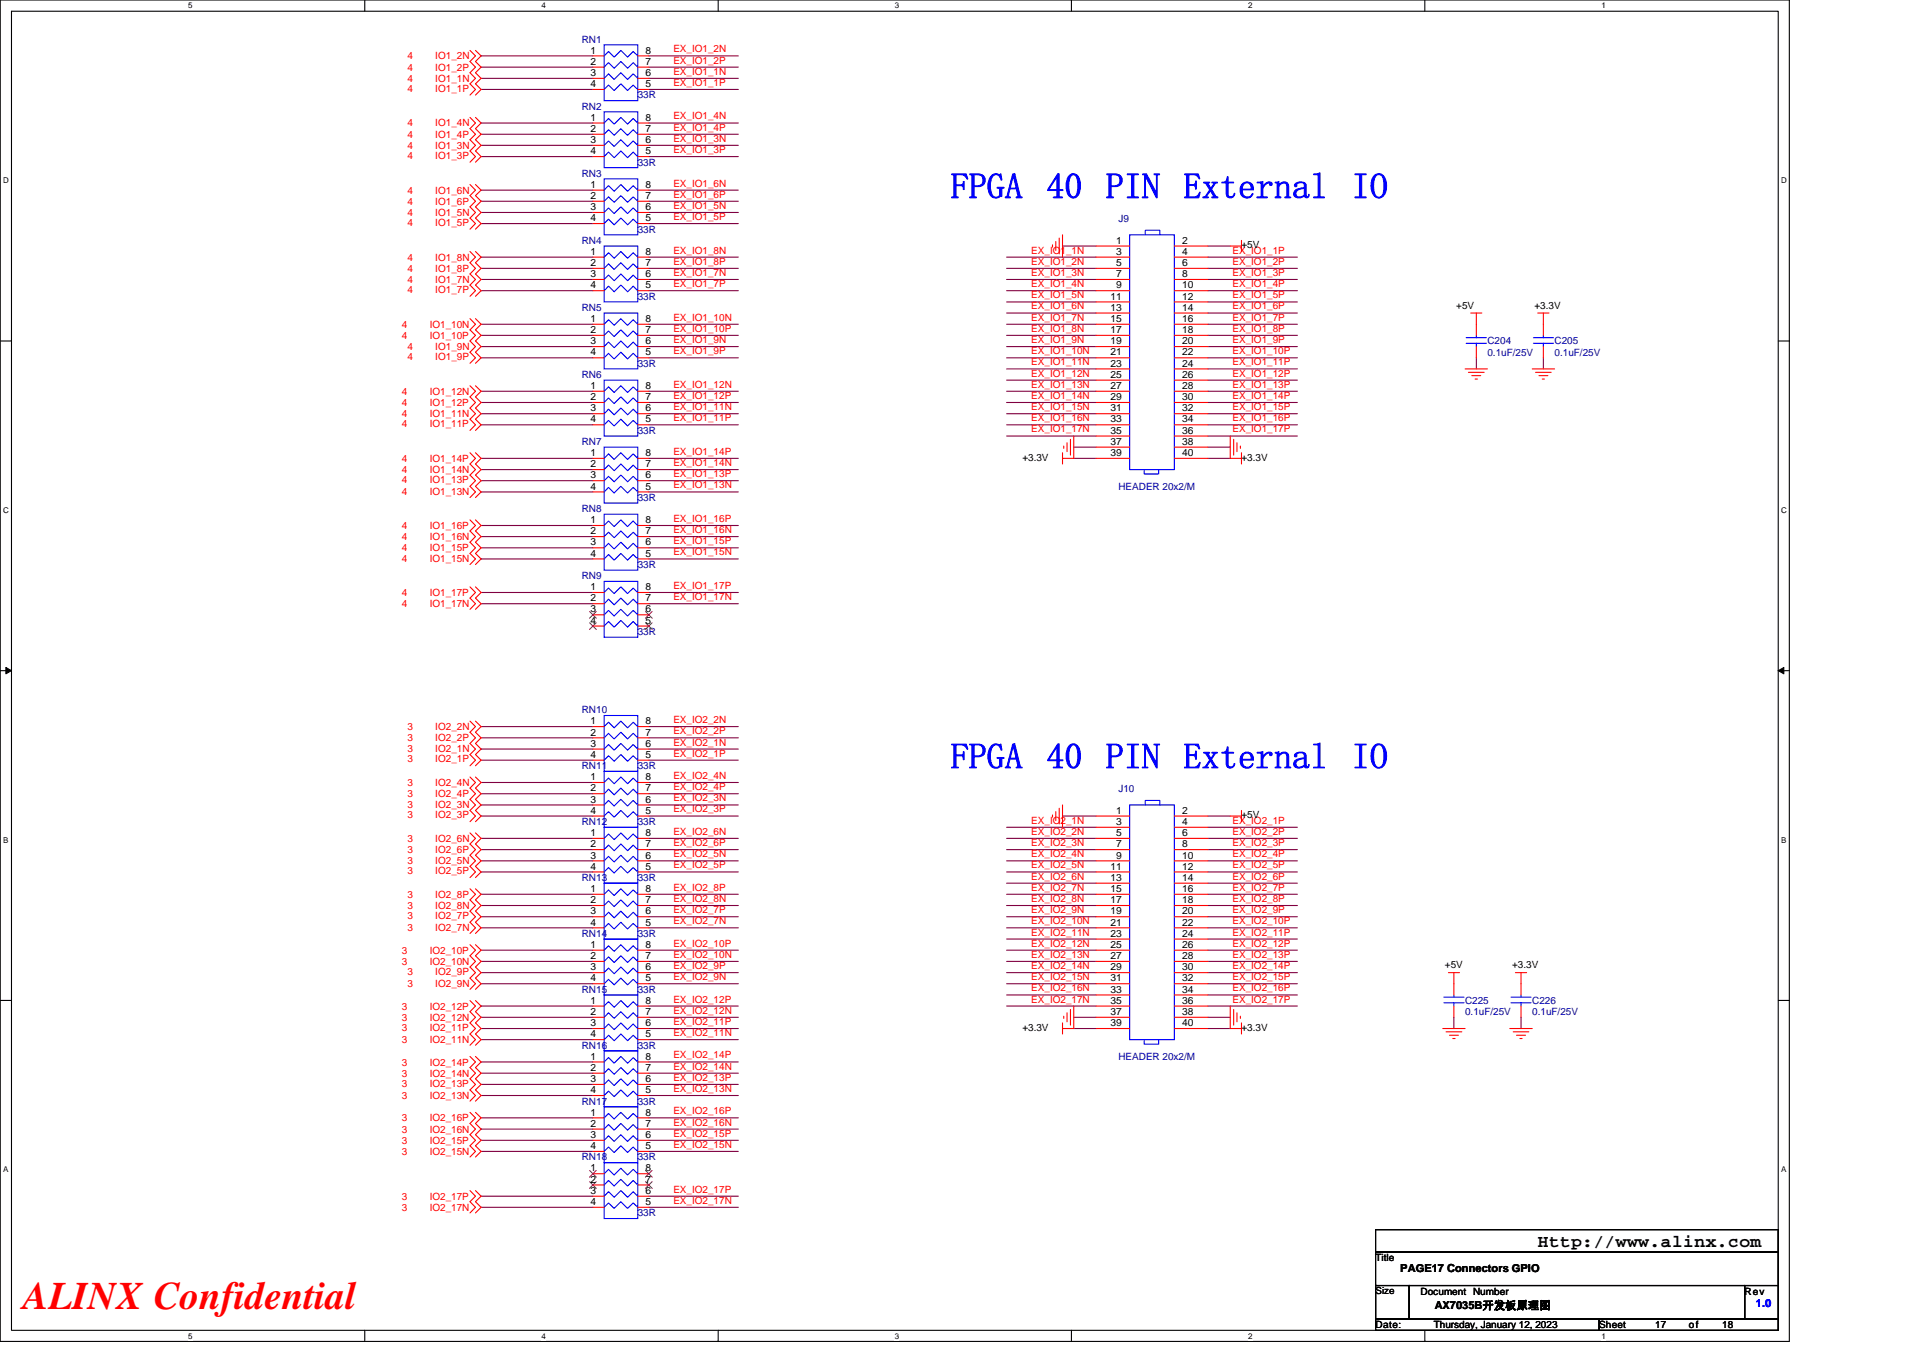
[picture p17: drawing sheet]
<svg xmlns="http://www.w3.org/2000/svg" width="297mm" height="210mm" viewBox="0 0 297 210" stroke-linecap="round" stroke-linejoin="round" font-family="sans-serif">
<defs><g id="words">
<text font-size="6" fill="#f00" x="3.5" y="202.3">ALINX Confidential</text>
<g font-size="5.5" fill="#00f">
<text x="146.9" y="30.6">FPGA 40 PIN External IO</text>
<text x="146.9" y="118.7">FPGA 40 PIN External IO</text>
</g>
<text font-size="2.8" x="237.5" y="192.6">Http://www.alinx.com</text>
<g font-size="1.7">
<text x="216.3" y="196.6">PAGE17 Connectors GPIO</text>
<text x="221.7" y="202.3">AX7035B开发板原理图</text>
</g>
<text font-size="1.7" fill="#00f" x="271.2" y="202">1.0</text>
<g font-size="1.5" fill="#f00">
<text x="62.9" y="9.2">4</text>
<text x="62.9" y="10.9">4</text>
<text x="67.2" y="9.2">IO1_2N</text>
<text x="67.2" y="10.9">IO1_2P</text>
<text x="104" y="11.6">EX_IO1_1N</text>
<text x="104" y="9.8">EX_IO1_2P</text>
<text x="104" y="8.1">EX_IO1_2N</text>
<text x="62.9" y="12.6">4</text>
<text x="62.9" y="14.2">4</text>
<text x="67.2" y="12.6">IO1_1N</text>
<text x="67.2" y="14.2">IO1_1P</text>
<text x="104" y="13.3">EX_IO1_1P</text>
<text x="62.9" y="19.5">4</text>
<text x="62.9" y="21.3">4</text>
<text x="62.9" y="23">4</text>
<text x="67.2" y="19.5">IO1_4N</text>
<text x="67.2" y="21.3">IO1_4P</text>
<text x="67.2" y="23">IO1_3N</text>
<text x="104" y="23.6">EX_IO1_3P</text>
<text x="104" y="21.9">EX_IO1_3N</text>
<text x="104" y="20.2">EX_IO1_4P</text>
<text x="104" y="18.5">EX_IO1_4N</text>
<text x="62.9" y="24.6">4</text>
<text x="62.9" y="29.9">4</text>
<text x="67.2" y="24.6">IO1_3P</text>
<text x="67.2" y="29.9">IO1_6N</text>
<text x="104" y="28.8">EX_IO1_6N</text>
<text x="62.9" y="34.9">4</text>
<text x="62.9" y="33.4">4</text>
<text x="62.9" y="31.6">4</text>
<text x="67.2" y="34.9">IO1_5P</text>
<text x="67.2" y="33.4">IO1_5N</text>
<text x="67.2" y="31.6">IO1_6P</text>
<text x="104" y="34">EX_IO1_5P</text>
<text x="104" y="32.3">EX_IO1_5N</text>
<text x="104" y="30.5">EX_IO1_6P</text>
<text x="62.9" y="40.3">4</text>
<text x="62.9" y="42">4</text>
<text x="67.2" y="40.3">IO1_8N</text>
<text x="67.2" y="42">IO1_8P</text>
<text x="104" y="40.9">EX_IO1_8P</text>
<text x="104" y="39.2">EX_IO1_8N</text>
<text x="159.3" y="39.2">EX_IO1_1N</text>
<text x="159.3" y="40.9">EX_IO1_2N</text>
<text x="190.4" y="39.2">EX_IO1_1P</text>
<text x="190.4" y="40.9">EX_IO1_2P</text>
<text x="62.9" y="43.7">4</text>
<text x="62.9" y="45.3">4</text>
<text x="67.2" y="43.7">IO1_7N</text>
<text x="67.2" y="45.3">IO1_7P</text>
<text x="104" y="44.4">EX_IO1_7P</text>
<text x="104" y="42.6">EX_IO1_7N</text>
<text x="159.3" y="42.6">EX_IO1_3N</text>
<text x="159.3" y="44.4">EX_IO1_4N</text>
<text x="159.3" y="46.1">EX_IO1_5N</text>
<text x="159.3" y="47.8">EX_IO1_6N</text>
<text x="190.4" y="42.6">EX_IO1_3P</text>
<text x="190.4" y="44.4">EX_IO1_4P</text>
<text x="190.4" y="46.1">EX_IO1_5P</text>
<text x="190.4" y="47.8">EX_IO1_6P</text>
<text x="62.1" y="52.4">4</text>
<text x="62.1" y="50.6">4</text>
<text x="66.4" y="52.4">IO1_10P</text>
<text x="66.4" y="50.6">IO1_10N</text>
<text x="104" y="53">EX_IO1_9N</text>
<text x="104" y="51.3">EX_IO1_10P</text>
<text x="104" y="49.6">EX_IO1_10N</text>
<text x="159.3" y="49.6">EX_IO1_7N</text>
<text x="159.3" y="51.3">EX_IO1_8N</text>
<text x="159.3" y="53">EX_IO1_9N</text>
<text x="190.4" y="49.6">EX_IO1_7P</text>
<text x="190.4" y="51.3">EX_IO1_8P</text>
<text x="190.4" y="53">EX_IO1_9P</text>
<text x="62.9" y="54.1">4</text>
<text x="62.9" y="55.6">4</text>
<text x="67.2" y="54.1">IO1_9N</text>
<text x="67.2" y="55.6">IO1_9P</text>
<text x="104" y="54.7">EX_IO1_9P</text>
<text x="104" y="59.9">EX_IO1_12N</text>
<text x="159.3" y="54.7">EX_IO1_10N</text>
<text x="159.3" y="56.5">EX_IO1_11N</text>
<text x="159.3" y="58.2">EX_IO1_12N</text>
<text x="159.3" y="59.9">EX_IO1_13N</text>
<text x="190.4" y="54.7">EX_IO1_10P</text>
<text x="190.4" y="56.5">EX_IO1_11P</text>
<text x="190.4" y="58.2">EX_IO1_12P</text>
<text x="190.4" y="59.9">EX_IO1_13P</text>
<text x="62.1" y="66">4</text>
<text x="62.1" y="64.5">4</text>
<text x="62.1" y="62.7">4</text>
<text x="62.1" y="61">4</text>
<text x="66.4" y="66">IO1_11P</text>
<text x="66.4" y="64.5">IO1_11N</text>
<text x="66.4" y="62.7">IO1_12P</text>
<text x="66.4" y="61">IO1_12N</text>
<text x="104" y="65.1">EX_IO1_11P</text>
<text x="104" y="63.4">EX_IO1_11N</text>
<text x="104" y="61.6">EX_IO1_12P</text>
<text x="159.3" y="61.6">EX_IO1_14N</text>
<text x="159.3" y="63.4">EX_IO1_15N</text>
<text x="159.3" y="65.1">EX_IO1_16N</text>
<text x="190.4" y="61.6">EX_IO1_14P</text>
<text x="190.4" y="63.4">EX_IO1_15P</text>
<text x="190.4" y="65.1">EX_IO1_16P</text>
<text x="62.1" y="71.4">4</text>
<text x="66.4" y="71.4">IO1_14P</text>
<text x="104" y="70.3">EX_IO1_14P</text>
<text x="159.3" y="66.8">EX_IO1_17N</text>
<text x="190.4" y="66.8">EX_IO1_17P</text>
<text x="62.1" y="73.1">4</text>
<text x="62.1" y="74.6">4</text>
<text x="62.1" y="76.5">4</text>
<text x="66.4" y="73.1">IO1_14N</text>
<text x="66.4" y="74.6">IO1_13P</text>
<text x="66.4" y="76.5">IO1_13N</text>
<text x="104" y="72">EX_IO1_14N</text>
<text x="104" y="73.7">EX_IO1_13P</text>
<text x="104" y="75.5">EX_IO1_13N</text>
<text x="62.1" y="81.7">4</text>
<text x="62.1" y="83.4">4</text>
<text x="66.4" y="81.7">IO1_16P</text>
<text x="66.4" y="83.4">IO1_16N</text>
<text x="104" y="80.6">EX_IO1_16P</text>
<text x="104" y="82.4">EX_IO1_16N</text>
<text x="62.1" y="85.2">4</text>
<text x="62.1" y="86.9">4</text>
<text x="66.4" y="85.2">IO1_15P</text>
<text x="66.4" y="86.9">IO1_15N</text>
<text x="104" y="84.1">EX_IO1_15P</text>
<text x="104" y="85.8">EX_IO1_15N</text>
<text x="62.1" y="92.1">4</text>
<text x="62.1" y="93.8">4</text>
<text x="66.4" y="92.1">IO1_17P</text>
<text x="66.4" y="93.8">IO1_17N</text>
<text x="104" y="91">EX_IO1_17P</text>
<text x="104" y="92.7">EX_IO1_17N</text>
<text x="62.9" y="112.8">3</text>
<text x="67.2" y="112.8">IO2_2N</text>
<text x="104" y="113.5">EX_IO2_2P</text>
<text x="104" y="111.7">EX_IO2_2N</text>
<text x="62.9" y="114.5">3</text>
<text x="62.9" y="116.3">3</text>
<text x="62.9" y="117.8">3</text>
<text x="67.2" y="114.5">IO2_2P</text>
<text x="67.2" y="116.3">IO2_1N</text>
<text x="67.2" y="117.8">IO2_1P</text>
<text x="104" y="115.2">EX_IO2_1N</text>
<text x="104" y="116.9">EX_IO2_1P</text>
<text x="62.9" y="123.2">3</text>
<text x="62.9" y="121.5">3</text>
<text x="62.9" y="124.9">3</text>
<text x="67.2" y="123.2">IO2_4P</text>
<text x="67.2" y="121.5">IO2_4N</text>
<text x="67.2" y="124.9">IO2_3N</text>
<text x="104" y="122.1">EX_IO2_4P</text>
<text x="104" y="120.4">EX_IO2_4N</text>
<text x="104" y="125.5">EX_IO2_3P</text>
<text x="104" y="123.8">EX_IO2_3N</text>
<text x="62.9" y="126.4">3</text>
<text x="62.9" y="131.8">3</text>
<text x="62.9" y="130.1">3</text>
<text x="67.2" y="126.4">IO2_3P</text>
<text x="67.2" y="131.8">IO2_6P</text>
<text x="67.2" y="130.1">IO2_6N</text>
<text x="104" y="130.7">EX_IO2_6P</text>
<text x="104" y="129">EX_IO2_6N</text>
<text x="159.3" y="127.3">EX_IO2_1N</text>
<text x="159.3" y="129">EX_IO2_2N</text>
<text x="159.3" y="130.7">EX_IO2_3N</text>
<text x="190.4" y="127.3">EX_IO2_1P</text>
<text x="190.4" y="129">EX_IO2_2P</text>
<text x="190.4" y="130.7">EX_IO2_3P</text>
<text x="62.9" y="135.1">3</text>
<text x="62.9" y="133.5">3</text>
<text x="67.2" y="135.1">IO2_5P</text>
<text x="67.2" y="133.5">IO2_5N</text>
<text x="104" y="134.2">EX_IO2_5P</text>
<text x="104" y="132.5">EX_IO2_5N</text>
<text x="104" y="137.6">EX_IO2_8P</text>
<text x="159.3" y="132.5">EX_IO2_4N</text>
<text x="159.3" y="134.2">EX_IO2_5N</text>
<text x="159.3" y="135.9">EX_IO2_6N</text>
<text x="159.3" y="137.6">EX_IO2_7N</text>
<text x="190.4" y="132.5">EX_IO2_4P</text>
<text x="190.4" y="134.2">EX_IO2_5P</text>
<text x="190.4" y="135.9">EX_IO2_6P</text>
<text x="190.4" y="137.6">EX_IO2_7P</text>
<text x="62.9" y="142">3</text>
<text x="62.9" y="143.9">3</text>
<text x="62.9" y="140.4">3</text>
<text x="62.9" y="138.7">3</text>
<text x="67.2" y="142">IO2_7P</text>
<text x="67.2" y="143.9">IO2_7N</text>
<text x="67.2" y="140.4">IO2_8N</text>
<text x="67.2" y="138.7">IO2_8P</text>
<text x="104" y="141.1">EX_IO2_7P</text>
<text x="104" y="142.8">EX_IO2_7N</text>
<text x="104" y="139.4">EX_IO2_8N</text>
<text x="159.3" y="139.4">EX_IO2_8N</text>
<text x="159.3" y="141.1">EX_IO2_9N</text>
<text x="159.3" y="142.8">EX_IO2_10N</text>
<text x="190.4" y="139.4">EX_IO2_8P</text>
<text x="190.4" y="141.1">EX_IO2_9P</text>
<text x="190.4" y="142.8">EX_IO2_10P</text>
<text x="62.1" y="147.4">3</text>
<text x="62.1" y="149.1">3</text>
<text x="66.4" y="147.4">IO2_10P</text>
<text x="66.4" y="149.1">IO2_10N</text>
<text x="104" y="146.3">EX_IO2_10P</text>
<text x="104" y="148">EX_IO2_10N</text>
<text x="104" y="149.7">EX_IO2_9P</text>
<text x="159.3" y="144.5">EX_IO2_11N</text>
<text x="159.3" y="146.3">EX_IO2_12N</text>
<text x="159.3" y="148">EX_IO2_13N</text>
<text x="159.3" y="149.7">EX_IO2_14N</text>
<text x="190.4" y="144.5">EX_IO2_11P</text>
<text x="190.4" y="146.3">EX_IO2_12P</text>
<text x="190.4" y="148">EX_IO2_13P</text>
<text x="190.4" y="149.7">EX_IO2_14P</text>
<text x="62.1" y="156">3</text>
<text x="62.9" y="150.6">3</text>
<text x="62.9" y="152.5">3</text>
<text x="66.4" y="156">IO2_12P</text>
<text x="67.2" y="150.6">IO2_9P</text>
<text x="67.2" y="152.5">IO2_9N</text>
<text x="104" y="151.4">EX_IO2_9N</text>
<text x="104" y="154.9">EX_IO2_12P</text>
<text x="159.3" y="151.4">EX_IO2_15N</text>
<text x="159.3" y="153.2">EX_IO2_16N</text>
<text x="159.3" y="154.9">EX_IO2_17N</text>
<text x="190.4" y="151.4">EX_IO2_15P</text>
<text x="190.4" y="153.2">EX_IO2_16P</text>
<text x="190.4" y="154.9">EX_IO2_17P</text>
<text x="62.1" y="157.7">3</text>
<text x="62.1" y="159.3">3</text>
<text x="62.1" y="161.2">3</text>
<text x="66.4" y="157.7">IO2_12N</text>
<text x="66.4" y="159.3">IO2_11P</text>
<text x="66.4" y="161.2">IO2_11N</text>
<text x="104" y="156.6">EX_IO2_12N</text>
<text x="104" y="158.4">EX_IO2_11P</text>
<text x="104" y="160.1">EX_IO2_11N</text>
<text x="62.1" y="164.6">3</text>
<text x="62.1" y="166.3">3</text>
<text x="62.1" y="167.9">3</text>
<text x="66.4" y="164.6">IO2_14P</text>
<text x="66.4" y="166.3">IO2_14N</text>
<text x="66.4" y="167.9">IO2_13P</text>
<text x="104" y="163.5">EX_IO2_14P</text>
<text x="104" y="165.3">EX_IO2_14N</text>
<text x="104" y="167">EX_IO2_13P</text>
<text x="62.1" y="169.8">3</text>
<text x="62.1" y="173.3">3</text>
<text x="66.4" y="169.8">IO2_13N</text>
<text x="66.4" y="173.3">IO2_16P</text>
<text x="104" y="168.7">EX_IO2_13N</text>
<text x="104" y="172.2">EX_IO2_16P</text>
<text x="104" y="173.9">EX_IO2_16N</text>
<text x="62.1" y="175">3</text>
<text x="62.1" y="176.7">3</text>
<text x="62.1" y="178.4">3</text>
<text x="66.4" y="175">IO2_16N</text>
<text x="66.4" y="176.7">IO2_15P</text>
<text x="66.4" y="178.4">IO2_15N</text>
<text x="104" y="175.6">EX_IO2_15P</text>
<text x="104" y="177.4">EX_IO2_15N</text>
<text x="62.1" y="185.4">3</text>
<text x="66.4" y="185.4">IO2_17P</text>
<text x="104" y="184.3">EX_IO2_17P</text>
<text x="104" y="186">EX_IO2_17N</text>
<text x="62.1" y="187.1">3</text>
<text x="66.4" y="187.1">IO2_17N</text>
</g>
<g font-size="1.5" fill="#000080">
<text x="89.9" y="6.6">RN1</text>
<text x="89.9" y="17">RN2</text>
<text x="98.5" y="15.2">33R</text>
<text x="89.9" y="27.3">RN3</text>
<text x="98.5" y="25.6">33R</text>
<text x="98.5" y="35.9">33R</text>
<text x="172.8" y="34.2">J9</text>
<text x="89.9" y="37.7">RN4</text>
<text x="98.5" y="46.3">33R</text>
<text x="89.9" y="48">RN5</text>
<text x="229.8" y="53.2">C204</text>
<text x="240.1" y="53.2">C205</text>
<text x="89.9" y="58.4">RN6</text>
<text x="98.5" y="56.7">33R</text>
<text x="229.8" y="54.9">0.1uF/25V</text>
<text x="240.1" y="54.9">0.1uF/25V</text>
<text x="89.9" y="68.8">RN7</text>
<text x="98.5" y="67">33R</text>
<text x="98.5" y="77.4">33R</text>
<text x="172.8" y="75.7">HEADER 20x2/M</text>
<text x="89.9" y="79.1">RN8</text>
<text x="89.9" y="89.5">RN9</text>
<text x="98.5" y="87.8">33R</text>
<text x="98.5" y="98.1">33R</text>
<text x="89.9" y="110.2">RN10</text>
<text x="89.9" y="118.9">RN11</text>
<text x="98.5" y="118.9">33R</text>
<text x="172.8" y="122.3">J10</text>
<text x="89.9" y="127.5">RN12</text>
<text x="98.5" y="127.5">33R</text>
<text x="89.9" y="136.1">RN13</text>
<text x="98.5" y="136.1">33R</text>
<text x="89.9" y="144.8">RN14</text>
<text x="98.5" y="144.8">33R</text>
<text x="89.9" y="153.4">RN15</text>
<text x="98.5" y="153.4">33R</text>
<text x="226.3" y="155.1">C225</text>
<text x="236.7" y="155.1">C226</text>
<text x="226.3" y="156.8">0.1uF/25V</text>
<text x="236.7" y="156.8">0.1uF/25V</text>
<text x="89.9" y="162">RN16</text>
<text x="98.5" y="162">33R</text>
<text x="172.8" y="163.8">HEADER 20x2/M</text>
<text x="89.9" y="170.7">RN17</text>
<text x="98.5" y="170.7">33R</text>
<text x="89.9" y="179.3">RN18</text>
<text x="98.5" y="179.3">33R</text>
<text x="98.5" y="187.9">33R</text>
</g>
<g font-size="1.5">
<text x="91.2" y="8.3">1</text>
<text x="91.2" y="10">2</text>
<text x="91.2" y="11.7">3</text>
<text x="99.7" y="11.7">6</text>
<text x="99.7" y="10">7</text>
<text x="99.7" y="8.3">8</text>
<text x="91.2" y="13.5">4</text>
<text x="99.7" y="13.5">5</text>
<text x="91.2" y="18.6">1</text>
<text x="91.2" y="20.4">2</text>
<text x="91.2" y="22.1">3</text>
<text x="91.2" y="23.8">4</text>
<text x="99.7" y="23.8">5</text>
<text x="99.7" y="22.1">6</text>
<text x="99.7" y="20.4">7</text>
<text x="99.7" y="18.6">8</text>
<text x="91.2" y="29">1</text>
<text x="99.7" y="29">8</text>
<text x="91.2" y="30.7">2</text>
<text x="91.2" y="32.5">3</text>
<text x="91.2" y="34.2">4</text>
<text x="99.7" y="34.2">5</text>
<text x="99.7" y="32.5">6</text>
<text x="99.7" y="30.7">7</text>
<text x="91.2" y="39.4">1</text>
<text x="91.2" y="41.1">2</text>
<text x="99.7" y="41.1">7</text>
<text x="99.7" y="39.4">8</text>
<text x="172.4" y="37.7">1</text>
<text x="172.4" y="39.4">3</text>
<text x="172.4" y="41.1">5</text>
<text x="182.6" y="37.7">2</text>
<text x="182.6" y="39.4">4</text>
<text x="182.6" y="41.1">6</text>
<text x="191.8" y="38.4">+5V</text>
<text x="91.2" y="42.8">3</text>
<text x="91.2" y="44.6">4</text>
<text x="99.7" y="44.6">5</text>
<text x="99.7" y="42.8">6</text>
<text x="171.5" y="46.3">11</text>
<text x="172.4" y="42.8">7</text>
<text x="172.4" y="44.6">9</text>
<text x="182.6" y="42.8">8</text>
<text x="182.6" y="44.6">10</text>
<text x="182.6" y="46.3">12</text>
<text x="224.9" y="47.7">+5V</text>
<text x="237" y="47.7">+3.3V</text>
<text x="91.2" y="49.7">1</text>
<text x="91.2" y="51.5">2</text>
<text x="91.2" y="53.2">3</text>
<text x="99.7" y="53.2">6</text>
<text x="99.7" y="51.5">7</text>
<text x="99.7" y="49.7">8</text>
<text x="171.5" y="48">13</text>
<text x="171.5" y="49.7">15</text>
<text x="171.5" y="51.5">17</text>
<text x="171.5" y="53.2">19</text>
<text x="182.6" y="48">14</text>
<text x="182.6" y="49.7">16</text>
<text x="182.6" y="51.5">18</text>
<text x="182.6" y="53.2">20</text>
<text x="91.2" y="54.9">4</text>
<text x="99.7" y="54.9">5</text>
<text x="171.5" y="54.9">21</text>
<text x="171.5" y="56.6">23</text>
<text x="171.5" y="58.4">25</text>
<text x="182.6" y="54.9">22</text>
<text x="182.6" y="56.6">24</text>
<text x="182.6" y="58.4">26</text>
<text x="91.2" y="60.1">1</text>
<text x="91.2" y="61.8">2</text>
<text x="91.2" y="63.6">3</text>
<text x="91.2" y="65.3">4</text>
<text x="99.7" y="65.3">5</text>
<text x="99.7" y="63.6">6</text>
<text x="99.7" y="61.8">7</text>
<text x="99.7" y="60.1">8</text>
<text x="171.5" y="60.1">27</text>
<text x="171.5" y="61.8">29</text>
<text x="171.5" y="63.6">31</text>
<text x="171.5" y="65.3">33</text>
<text x="182.6" y="60.1">28</text>
<text x="182.6" y="61.8">30</text>
<text x="182.6" y="63.6">32</text>
<text x="182.6" y="65.3">34</text>
<text x="91.2" y="70.5">1</text>
<text x="99.7" y="70.5">8</text>
<text x="157.9" y="71.2">+3.3V</text>
<text x="171.5" y="67">35</text>
<text x="171.5" y="68.7">37</text>
<text x="171.5" y="70.5">39</text>
<text x="182.6" y="67">36</text>
<text x="182.6" y="68.7">38</text>
<text x="182.6" y="70.5">40</text>
<text x="191.8" y="71.2">+3.3V</text>
<text x="91.2" y="72.2">2</text>
<text x="91.2" y="73.9">3</text>
<text x="91.2" y="75.6">4</text>
<text x="99.7" y="75.6">5</text>
<text x="99.7" y="73.9">6</text>
<text x="99.7" y="72.2">7</text>
<text x="91.2" y="80.8">1</text>
<text x="91.2" y="82.5">2</text>
<text x="99.7" y="82.5">7</text>
<text x="99.7" y="80.8">8</text>
<text x="91.2" y="84.3">3</text>
<text x="91.2" y="86">4</text>
<text x="99.7" y="86">5</text>
<text x="99.7" y="84.3">6</text>
<text x="91.2" y="91.2">1</text>
<text x="91.2" y="92.9">2</text>
<text x="91.2" y="94.6">3</text>
<text x="99.7" y="94.6">6</text>
<text x="99.7" y="92.9">7</text>
<text x="99.7" y="91.2">8</text>
<text x="91.2" y="96.4">4</text>
<text x="99.7" y="96.4">5</text>
<text x="91.2" y="111.9">1</text>
<text x="91.2" y="113.6">2</text>
<text x="99.7" y="113.6">7</text>
<text x="99.7" y="111.9">8</text>
<text x="91.2" y="115.4">3</text>
<text x="91.2" y="117.1">4</text>
<text x="99.7" y="117.1">5</text>
<text x="99.7" y="115.4">6</text>
<text x="91.2" y="120.5">1</text>
<text x="91.2" y="122.3">2</text>
<text x="91.2" y="124">3</text>
<text x="91.2" y="125.7">4</text>
<text x="99.7" y="125.7">5</text>
<text x="99.7" y="124">6</text>
<text x="99.7" y="122.3">7</text>
<text x="99.7" y="120.5">8</text>
<text x="172.4" y="125.7">1</text>
<text x="182.6" y="125.7">2</text>
<text x="91.2" y="129.2">1</text>
<text x="91.2" y="130.9">2</text>
<text x="99.7" y="130.9">7</text>
<text x="99.7" y="129.2">8</text>
<text x="172.4" y="127.5">3</text>
<text x="172.4" y="129.2">5</text>
<text x="172.4" y="130.9">7</text>
<text x="182.6" y="127.5">4</text>
<text x="182.6" y="129.2">6</text>
<text x="182.6" y="130.9">8</text>
<text x="191.8" y="126.4">+5V</text>
<text x="91.2" y="132.7">3</text>
<text x="91.2" y="134.4">4</text>
<text x="91.2" y="137.8">1</text>
<text x="99.7" y="134.4">5</text>
<text x="99.7" y="132.7">6</text>
<text x="99.7" y="137.8">8</text>
<text x="171.5" y="134.4">11</text>
<text x="171.5" y="136.1">13</text>
<text x="171.5" y="137.8">15</text>
<text x="172.4" y="132.7">9</text>
<text x="182.6" y="132.7">10</text>
<text x="182.6" y="134.4">12</text>
<text x="182.6" y="136.1">14</text>
<text x="182.6" y="137.8">16</text>
<text x="91.2" y="139.6">2</text>
<text x="91.2" y="141.3">3</text>
<text x="91.2" y="143">4</text>
<text x="99.7" y="143">5</text>
<text x="99.7" y="141.3">6</text>
<text x="99.7" y="139.6">7</text>
<text x="171.5" y="139.6">17</text>
<text x="171.5" y="141.3">19</text>
<text x="171.5" y="143">21</text>
<text x="182.6" y="139.6">18</text>
<text x="182.6" y="141.3">20</text>
<text x="182.6" y="143">22</text>
<text x="91.2" y="146.5">1</text>
<text x="91.2" y="148.2">2</text>
<text x="91.2" y="149.9">3</text>
<text x="99.7" y="149.9">6</text>
<text x="99.7" y="148.2">7</text>
<text x="99.7" y="146.5">8</text>
<text x="171.5" y="144.7">23</text>
<text x="171.5" y="146.5">25</text>
<text x="171.5" y="148.2">27</text>
<text x="171.5" y="149.9">29</text>
<text x="182.6" y="144.7">24</text>
<text x="182.6" y="146.5">26</text>
<text x="182.6" y="148.2">28</text>
<text x="182.6" y="149.9">30</text>
<text x="223.2" y="149.6">+5V</text>
<text x="233.6" y="149.6">+3.3V</text>
<text x="91.2" y="151.6">4</text>
<text x="91.2" y="155.1">1</text>
<text x="99.7" y="151.6">5</text>
<text x="99.7" y="155.1">8</text>
<text x="171.5" y="151.6">31</text>
<text x="171.5" y="153.4">33</text>
<text x="171.5" y="155.1">35</text>
<text x="182.6" y="151.6">32</text>
<text x="182.6" y="153.4">34</text>
<text x="182.6" y="155.1">36</text>
<text x="91.2" y="156.8">2</text>
<text x="91.2" y="158.6">3</text>
<text x="91.2" y="160.3">4</text>
<text x="99.7" y="160.3">5</text>
<text x="99.7" y="158.6">6</text>
<text x="99.7" y="156.8">7</text>
<text x="157.9" y="159.3">+3.3V</text>
<text x="171.5" y="156.8">37</text>
<text x="171.5" y="158.6">39</text>
<text x="182.6" y="156.8">38</text>
<text x="182.6" y="158.6">40</text>
<text x="191.8" y="159.3">+3.3V</text>
<text x="91.2" y="163.7">1</text>
<text x="91.2" y="165.5">2</text>
<text x="91.2" y="167.2">3</text>
<text x="99.7" y="167.2">6</text>
<text x="99.7" y="165.5">7</text>
<text x="99.7" y="163.7">8</text>
<text x="91.2" y="168.9">4</text>
<text x="91.2" y="172.4">1</text>
<text x="99.7" y="168.9">5</text>
<text x="99.7" y="172.4">8</text>
<text x="91.2" y="174.1">2</text>
<text x="91.2" y="175.8">3</text>
<text x="91.2" y="177.5">4</text>
<text x="99.7" y="177.5">5</text>
<text x="99.7" y="175.8">6</text>
<text x="99.7" y="174.1">7</text>
<text x="91.2" y="181">1</text>
<text x="91.2" y="182.7">2</text>
<text x="91.2" y="184.5">3</text>
<text x="99.7" y="184.5">6</text>
<text x="99.7" y="182.7">7</text>
<text x="99.7" y="181">8</text>
<text x="91.2" y="186.2">4</text>
<text x="99.7" y="186.2">5</text>
<text x="212.5" y="194.9">Title</text>
<text x="212.5" y="200">Size</text>
<text x="219.4" y="200">Document Number</text>
<text x="269.5" y="200">Rev</text>
<text x="212.5" y="205.2">Date:</text>
<text x="221.5" y="205.2">Thursday, January 12, 2023</text>
<text x="247" y="205.2">Sheet</text>
<text x="255.7" y="205.2">17</text>
<text x="260.9" y="205.2">of</text>
<text x="266" y="205.2">18</text>
</g>
<g font-size="1.2">
<text x="29.1" y="1.3">5</text>
<text x="83.6" y="1.3">4</text>
<text x="138.2" y="1.3">3</text>
<text x="192.8" y="1.3">2</text>
<text x="247.4" y="1.3">1</text>
<text x=".5" y="28.3">D</text>
<text x="275.1" y="28.3">D</text>
<text x=".5" y="79.2">C</text>
<text x="275.1" y="79.2">C</text>
<text x=".5" y="130.2">B</text>
<text x="275.1" y="130.2">B</text>
<text x=".5" y="181.1">A</text>
<text x="275.1" y="181.1">A</text>
<text x="29.1" y="206.8">5</text>
<text x="83.6" y="206.8">4</text>
<text x="138.2" y="206.8">3</text>
<text x="192.8" y="206.8">2</text>
<text x="247.4" y="206.8">1</text>
</g>
</g></defs>
<path d="M0 0h276.4v207.3h-276.4zM1.8 1.7h272.9v203.8h-272.9z" fill="none" stroke="#000" stroke-width=".17"/>
<g fill="#fff">
<path d="M29.1 .2h.6v1.4h-.6z"/>
<path d="M29.1 205.7h.6v1.4h-.6z"/>
</g>
<path d="M56.3 0v1.7M56.3 205.5v1.8" fill="none" stroke="#000" stroke-width=".17"/>
<g fill="#fff">
<path d="M83.6 .2h.7v1.4h-.7z"/>
<path d="M83.6 205.7h.7v1.4h-.7z"/>
</g>
<path d="M110.9 0v1.7M110.9 205.5v1.8" fill="none" stroke="#000" stroke-width=".17"/>
<g fill="#fff">
<path d="M138.2 .2h.7v1.4h-.7z"/>
<path d="M138.2 205.7h.7v1.4h-.7z"/>
</g>
<path d="M165.5 0v1.7M165.5 205.5v1.8" fill="none" stroke="#000" stroke-width=".17"/>
<g fill="#fff">
<path d="M192.8 .2h.6v1.4h-.6z"/>
<path d="M192.8 205.7h.6v1.4h-.6z"/>
</g>
<path d="M220.1 0v1.7M220.1 205.5v1.8" fill="none" stroke="#000" stroke-width=".17"/>
<g fill="#fff">
<path d="M247.4 .2h.6v1.4h-.6z"/>
<path d="M247.4 205.7h.6v1.4h-.6z"/>
<path d="M.5 27.2h.8v1.4h-.8z"/>
<path d="M275.1 27.2h.9v1.4h-.9z"/>
<path d="M.5 78.1h.8v1.4h-.8z"/>
<path d="M275.1 78.1h.9v1.4h-.9z"/>
</g>
<path d="M0 52.7h1.8M274.7 52.7h1.7" fill="none" stroke="#000" stroke-width=".17"/>
<g fill="#fff">
<path d="M.5 129.1h.8v1.4h-.8z"/>
<path d="M275.1 129.1h.8v1.4h-.8z"/>
</g>
<path d="M0 103.6h1.8M274.7 103.6h1.7" fill="none" stroke="#000" stroke-width=".17"/>
<path d="M.9 103.1l.9 .5-.9 .5zM274.7 103.6l.8-.5v1z" fill="#000" stroke="#000" stroke-width=".15"/>
<g fill="#fff">
<path d="M.5 180h.8v1.4h-.8z"/>
<path d="M275.1 180h.8v1.4h-.8z"/>
</g>
<path d="M0 154.6h1.8M274.7 154.6h1.7M212.5 190h62.2v3.5h-62.2zM212.5 193.5h62.2v5.1h-62.2zM212.5 198.6h5.2v5.2h-5.2zM217.7 198.6h51.8v5.2h-51.8zM269.5 198.6h5.2v5.2h-5.2zM212.5 203.8h34.5v1.7h-34.5zM247 203.8h27.7v1.7h-27.7z" fill="none" stroke="#000" stroke-width=".17"/>
<g fill="none" stroke="#800040" stroke-width=".17">
<path d="M74.3 8.6h17.3M74.3 10.4h17.3M74.3 19h17.3M74.3 12.1h17.3M74.3 13.8h17.3M100.2 13.8h13.8M100.2 12.1h13.8M100.2 10.4h13.8M100.2 8.6h13.8M100.2 19h13.8M74.3 20.7h17.3M74.3 22.5h17.3"/>
<path d="M74.3 24.2h17.3M74.3 34.5h17.3M74.3 32.8h17.3M74.3 31.1h17.3M74.3 29.4h17.3M74.3 39.7h17.3M100.2 24.2h13.8M100.2 22.5h13.8M100.2 20.7h13.8M100.2 34.5h13.8M100.2 32.8h13.8M100.2 39.7h13.8"/>
<path d="M100.2 31.1h13.8M100.2 29.4h13.8M155.5 39.7h13.8M164.1 38h5.2M186.6 39.7h13.8M186.6 38h3.4M74.3 41.5h17.3M74.3 43.2h17.3M74.3 44.9h17.3M74.3 51.8h17.3M74.3 50.1h17.3M74.3 53.6h17.3"/>
<path d="M74.3 55.3h17.3M100.2 44.9h13.8M100.2 43.2h13.8M100.2 41.5h13.8M100.2 55.3h13.8M100.2 53.6h13.8M100.2 51.8h13.8M100.2 50.1h13.8M155.5 41.5h13.8M155.5 43.2h13.8M155.5 44.9h13.8M155.5 46.7h13.8"/>
<path d="M155.5 48.4h13.8M155.5 50.1h13.8M155.5 51.8h13.8M155.5 53.6h13.8M155.5 55.3h13.8M155.5 57h13.8M155.5 58.7h13.8M186.6 41.5h13.8M186.6 43.2h13.8M186.6 44.9h13.8M186.6 46.7h13.8M186.6 48.4h13.8"/>
<path d="M186.6 50.1h13.8M186.6 51.8h13.8M186.6 53.6h13.8M186.6 55.3h13.8M186.6 57h13.8M186.6 58.7h13.8M228 55.3v1.7M238.4 55.3v1.7M74.3 62.2h17.3M74.3 60.5h17.3M74.3 65.6h17.3M74.3 63.9h17.3"/>
<path d="M74.3 70.8h17.3M74.3 72.6h17.3M74.3 74.3h17.3M74.3 76h17.3M100.2 65.6h13.8M100.2 63.9h13.8M100.2 62.2h13.8M100.2 60.5h13.8M100.2 70.8h13.8M100.2 72.6h13.8M100.2 74.3h13.8M100.2 76h13.8"/>
<path d="M155.5 60.5h13.8M155.5 62.2h13.8M155.5 63.9h13.8M155.5 65.6h13.8M155.5 67.4h13.8M165.9 70.8h3.4M165.9 69.1h3.4M186.6 60.5h13.8M186.6 62.2h13.8M186.6 63.9h13.8M186.6 65.6h13.8M186.6 67.4h13.8"/>
<path d="M186.6 69.1h3.4M186.6 70.8h3.4M74.3 81.2h17.3M74.3 82.9h17.3M74.3 84.6h17.3M74.3 86.4h17.3M74.3 91.5h17.3M74.3 93.3h17.3M100.2 81.2h13.8M100.2 82.9h13.8M100.2 84.6h13.8M100.2 86.4h13.8"/>
<path d="M100.2 91.5h13.8M100.2 93.3h13.8M74.3 114h17.3M74.3 112.3h17.3M74.3 117.5h17.3M74.3 115.7h17.3M100.2 112.3h13.8M100.2 115.7h13.8M100.2 117.5h13.8M100.2 114h13.8M74.3 122.6h17.3M74.3 120.9h17.3"/>
<path d="M74.3 124.4h17.3M74.3 126.1h17.3M74.3 131.3h17.3M74.3 129.5h17.3M74.3 134.7h17.3M74.3 133h17.3M74.3 139.9h17.3M74.3 138.2h17.3M100.2 122.6h13.8M100.2 120.9h13.8M100.2 126.1h13.8M100.2 124.4h13.8"/>
<path d="M100.2 131.3h13.8M100.2 129.5h13.8M100.2 134.7h13.8M100.2 133h13.8M100.2 139.9h13.8M100.2 138.2h13.8M155.5 127.8h13.8M155.5 129.5h13.8M155.5 131.3h13.8M155.5 133h13.8M155.5 134.7h13.8M155.5 136.5h13.8"/>
<path d="M155.5 138.2h13.8M155.5 139.9h13.8M164.1 126.1h5.2M186.6 129.5h13.8M186.6 131.3h13.8M186.6 133h13.8M186.6 134.7h13.8M186.6 136.5h13.8M186.6 138.2h13.8M186.6 139.9h13.8M186.6 126.1h3.4M186.6 127.8h13.8"/>
<path d="M74.3 141.6h17.3M74.3 143.4h17.3M74.3 146.8h17.3M74.3 148.5h17.3M74.3 150.3h17.3M74.3 152h17.3M74.3 155.4h17.3M74.3 157.2h17.3M74.3 158.9h17.3M100.2 141.6h13.8M100.2 143.4h13.8M100.2 146.8h13.8"/>
<path d="M100.2 148.5h13.8M100.2 150.3h13.8M100.2 152h13.8M100.2 155.4h13.8M100.2 157.2h13.8M100.2 158.9h13.8M155.5 141.6h13.8M155.5 143.4h13.8M155.5 145.1h13.8M155.5 146.8h13.8M155.5 148.5h13.8M155.5 150.3h13.8"/>
<path d="M155.5 152h13.8M155.5 153.7h13.8M155.5 155.4h13.8M165.9 158.9h3.4M165.9 157.2h3.4M186.6 141.6h13.8M186.6 143.4h13.8M186.6 145.1h13.8M186.6 146.8h13.8M186.6 148.5h13.8M186.6 150.3h13.8M186.6 152h13.8"/>
<path d="M186.6 153.7h13.8M186.6 155.4h13.8M186.6 157.2h3.4M186.6 158.9h3.4M224.6 157.2v1.7M234.9 157.2v1.7M74.3 160.6h17.3M74.3 164.1h17.3M74.3 165.8h17.3M74.3 167.6h17.3M74.3 169.3h17.3M74.3 172.7h17.3"/>
<path d="M74.3 174.5h17.3M74.3 176.2h17.3M74.3 177.9h17.3M100.2 160.6h13.8M100.2 164.1h13.8M100.2 165.8h13.8M100.2 167.6h13.8M100.2 169.3h13.8M100.2 172.7h13.8M100.2 174.5h13.8M100.2 176.2h13.8M100.2 177.9h13.8"/>
<path d="M74.3 184.8h17.3M74.3 186.5h17.3M100.2 184.8h13.8M100.2 186.5h13.8"/>
</g>
<g fill="none" stroke="#f00" stroke-width=".17">
<path d="M72.6 7.8l.8 .8-.8 .9 .8 .9-.8 .8 .8 .9-.8 .9 .8 .8-.8 .9M72.6 18.1l.8 .9-.8 .9 .8 .8-.8 .9 .8 .9-.8 .8 .8 .9-.8 .9M73.4 7.8l.9 .8-.9 .9 .9 .9-.9 .8 .9 .9-.9 .9 .9 .8-.9 .9M73.4 18.1l.9 .9-.9 .9 .9 .8-.9 .9 .9 .9-.9 .8 .9 .9-.9 .9M91.6 19h1.7M91.6 8.6h1.7M91.6 10.4h1.7M91.6 12.1h1.7M91.6 13.8h1.7M98.5 19h1.7M98.5 13.8h1.7M98.5 12.1h1.7"/>
<path d="M98.5 10.4h1.7M98.5 8.6h1.7M72.6 28.5l.8 .9-.8 .8 .8 .9-.8 .9 .8 .8-.8 .9 .8 .8-.8 .9M72.6 38.9l.8 .8-.8 .9 .8 .9-.8 .8 .8 .9-.8 .8 .8 .9-.8 .9M73.4 28.5l.9 .9-.9 .8 .9 .9-.9 .9 .9 .8-.9 .9 .9 .8-.9 .9M73.4 38.9l.9 .8-.9 .9 .9 .9-.9 .8 .9 .9-.9 .8 .9 .9-.9 .9M91.6 29.4h1.7M91.6 31.1h1.7M91.6 32.8h1.7M91.6 34.5h1.7M91.6 20.7h1.7M91.6 22.5h1.7"/>
<path d="M91.6 24.2h1.7M91.6 39.7h1.7M98.5 34.5h1.7M98.5 32.8h1.7M98.5 31.1h1.7M98.5 29.4h1.7M98.5 24.2h1.7M98.5 22.5h1.7M98.5 20.7h1.7M98.5 39.7h1.7M162.6 37.8v.4M163.1 37.3v1.4"/>
<path d="M163.6 36.8v2.4M164.1 36.3v3.4M169.3 38h5.2M169.3 39.7h5.2M181.4 38h5.2M181.4 39.7h5.2M190 38h1.8M191.8 37.1v1.8M72.6 59.6l.8 .9-.8 .8 .8 .9-.8 .9 .8 .8-.8 .9 .8 .8-.8 .9M72.6 49.2l.8 .9-.8 .9 .8 .8-.8 .9 .8 .9-.8 .8 .8 .9-.8 .8M73.4 59.6l.9 .9-.9 .8 .9 .9-.9 .9 .9 .8-.9 .9 .9 .8-.9 .9M73.4 49.2l.9 .9-.9 .9 .9 .8-.9 .9 .9 .9-.9 .8 .9 .9-.9 .8"/>
<path d="M91.6 50.1h1.7M91.6 51.8h1.7M91.6 53.6h1.7M91.6 55.3h1.7M91.6 41.5h1.7M91.6 43.2h1.7M91.6 44.9h1.7M98.5 55.3h1.7M98.5 53.6h1.7M98.5 51.8h1.7M98.5 50.1h1.7M98.5 44.9h1.7"/>
<path d="M98.5 43.2h1.7M98.5 41.5h1.7M169.3 41.5h5.2M169.3 43.2h5.2M169.3 44.9h5.2M169.3 46.7h5.2M169.3 48.4h5.2M169.3 50.1h5.2M169.3 51.8h5.2M169.3 53.6h5.2M169.3 55.3h5.2M169.3 57h5.2"/>
<path d="M169.3 58.7h5.2M181.4 41.5h5.2M181.4 43.2h5.2M181.4 44.9h5.2M181.4 46.7h5.2M181.4 48.4h5.2M181.4 50.1h5.2M181.4 51.8h5.2M181.4 53.6h5.2M181.4 55.3h5.2M181.4 57h5.2M181.4 58.7h5.2"/>
<path d="M226.3 57h3.5M226.8 57.5h2.5M227.2 48.4h1.7M227.3 58h1.4M227.9 58.6h.3M228 48.4v3.4M228 53.6v1.7M236.7 57h3.4M237.2 57.5h2.4M237.5 48.4h1.8M237.7 58h1.4M238.2 58.6h.4"/>
<path d="M238.4 48.4v3.4M238.4 53.6v1.7M72.6 70l.8 .8-.8 .9 .8 .9-.8 .8 .8 .9-.8 .8 .8 .9-.8 .9M73.4 70l.9 .8-.9 .9 .9 .9-.9 .8 .9 .9-.9 .8 .9 .9-.9 .9M91.6 60.5h1.7M91.6 62.2h1.7M91.6 63.9h1.7M91.6 65.6h1.7M91.6 70.8h1.7M91.6 72.6h1.7M91.6 74.3h1.7M91.6 76h1.7"/>
<path d="M98.5 65.6h1.7M98.5 63.9h1.7M98.5 62.2h1.7M98.5 60.5h1.7M98.5 76h1.7M98.5 74.3h1.7M98.5 72.6h1.7M98.5 70.8h1.7M164.1 70v1.7M164.3 68.9v.4M164.8 68.4v1.4M165.4 67.9v2.4"/>
<path d="M165.9 67.4v3.4h-1.8M169.3 60.5h5.2M169.3 62.2h5.2M169.3 63.9h5.2M169.3 65.6h5.2M169.3 67.4h5.2M169.3 69.1h5.2M169.3 70.8h5.2M181.4 60.5h5.2M181.4 62.2h5.2M181.4 63.9h5.2M181.4 65.6h5.2"/>
<path d="M181.4 67.4h5.2M181.4 69.1h5.2M181.4 70.8h5.2M190 67.4v3.4h1.8M190.6 67.9v2.4M191.1 68.4v1.4M191.6 68.9v.4M191.8 70v1.7M72.6 80.3l.8 .9-.8 .8 .8 .9-.8 .9 .8 .8-.8 .9 .8 .9-.8 .8M72.6 90.7l.8 .8-.8 .9 .8 .9-.8 .8M73.4 80.3l.9 .9-.9 .8 .9 .9-.9 .9 .9 .8-.9 .9 .9 .9-.9 .8M73.4 90.7l.9 .8-.9 .9 .9 .9-.9 .8"/>
<path d="M91.6 81.2h1.7M91.6 82.9h1.7M91.6 84.6h1.7M91.6 86.4h1.7M91.6 91.5h1.7M91.6 93.3h1.7M91.6 95h1.7M91.6 96.7h1.7M98.5 86.4h1.7M98.5 84.6h1.7M98.5 82.9h1.7M98.5 81.2h1.7"/>
<path d="M98.5 96.7h1.7M98.5 95h1.7M98.5 93.3h1.7M98.5 91.5h1.7M72.6 111.4l.8 .9-.8 .8 .8 .9-.8 .9 .8 .8-.8 .9 .8 .9-.8 .8M73.4 111.4l.9 .9-.9 .8 .9 .9-.9 .9 .9 .8-.9 .9 .9 .9-.9 .8M91.6 112.3h1.7M91.6 114h1.7M91.6 115.7h1.7M91.6 117.5h1.7M98.5 117.5h1.7M98.5 115.7h1.7"/>
<path d="M98.5 114h1.7M98.5 112.3h1.7M72.6 120.1l.8 .8-.8 .9 .8 .8-.8 .9 .8 .9-.8 .8 .8 .9-.8 .9M72.6 128.7l.8 .8-.8 .9 .8 .9-.8 .8 .8 .9-.8 .9 .8 .8-.8 .9M72.6 137.3l.8 .9-.8 .8 .8 .9-.8 .9 .8 .8-.8 .9 .8 .9-.8 .8M73.4 120.1l.9 .8-.9 .9 .9 .8-.9 .9 .9 .9-.9 .8 .9 .9-.9 .9M73.4 128.7l.9 .8-.9 .9 .9 .9-.9 .8 .9 .9-.9 .9 .9 .8-.9 .9M73.4 137.3l.9 .9-.9 .8 .9 .9-.9 .9 .9 .8-.9 .9 .9 .9-.9 .8M91.6 129.5h1.7M91.6 131.3h1.7M91.6 133h1.7M91.6 134.7h1.7"/>
<path d="M91.6 138.2h1.7M91.6 139.9h1.7M91.6 120.9h1.7M91.6 122.6h1.7M91.6 124.4h1.7M91.6 126.1h1.7M98.5 134.7h1.7M98.5 133h1.7M98.5 131.3h1.7M98.5 129.5h1.7M98.5 139.9h1.7M98.5 138.2h1.7"/>
<path d="M98.5 126.1h1.7M98.5 124.4h1.7M98.5 122.6h1.7M98.5 120.9h1.7M162.6 125.9v.4M163.1 125.4v1.4M163.6 124.9v2.4M164.1 124.4v3.4M169.3 126.1h5.2M169.3 127.8h5.2M169.3 129.5h5.2M169.3 131.3h5.2"/>
<path d="M169.3 133h5.2M169.3 134.7h5.2M169.3 136.5h5.2M169.3 138.2h5.2M169.3 139.9h5.2M181.4 126.1h5.2M181.4 127.8h5.2M181.4 129.5h5.2M181.4 131.3h5.2M181.4 133h5.2M181.4 134.7h5.2M181.4 136.5h5.2"/>
<path d="M181.4 138.2h5.2M181.4 139.9h5.2M190 126.1h1.8M191.8 125.2v1.8M72.6 146l.8 .8-.8 .9 .8 .8-.8 .9 .8 .9-.8 .8 .8 .9-.8 .9M72.6 154.6l.8 .8-.8 .9 .8 .9-.8 .9 .8 .8-.8 .9 .8 .8-.8 .9M73.4 146l.9 .8-.9 .9 .9 .8-.9 .9 .9 .9-.9 .8 .9 .9-.9 .9M73.4 154.6l.9 .8-.9 .9 .9 .9-.9 .9 .9 .8-.9 .9 .9 .8-.9 .9M91.6 141.6h1.7M91.6 143.4h1.7M91.6 146.8h1.7M91.6 148.5h1.7"/>
<path d="M91.6 150.3h1.7M91.6 152h1.7M91.6 155.4h1.7M91.6 157.2h1.7M91.6 158.9h1.7M98.5 143.4h1.7M98.5 141.6h1.7M98.5 152h1.7M98.5 150.3h1.7M98.5 148.5h1.7M98.5 146.8h1.7M98.5 158.9h1.7"/>
<path d="M98.5 157.2h1.7M98.5 155.4h1.7M164.1 158.1v1.7M164.3 157v.4M164.8 156.5v1.4M165.4 156v2.4M165.9 155.4v3.5h-1.8M169.3 141.6h5.2M169.3 143.4h5.2M169.3 145.1h5.2M169.3 146.8h5.2M169.3 148.5h5.2"/>
<path d="M169.3 150.3h5.2M169.3 152h5.2M169.3 153.7h5.2M169.3 155.4h5.2M169.3 157.2h5.2M169.3 158.9h5.2M181.4 141.6h5.2M181.4 143.4h5.2M181.4 145.1h5.2M181.4 146.8h5.2M181.4 148.5h5.2M181.4 150.3h5.2"/>
<path d="M181.4 152h5.2M181.4 153.7h5.2M181.4 155.4h5.2M181.4 157.2h5.2M181.4 158.9h5.2M190 155.4v3.5h1.8M190.6 156v2.4M191.1 156.5v1.4M191.6 157v.4M191.8 158.1v1.7M222.9 158.9h3.4M223.4 159.4h2.4"/>
<path d="M223.7 150.3h1.7M223.9 160h1.4M224.6 150.3v3.4M224.6 155.4v1.8M233.2 158.9h3.5M233.7 159.4h2.5M234.1 150.3h1.7M234.2 160h1.4M234.9 150.3v3.4M234.9 155.4v1.8M72.6 163.2l.8 .9-.8 .9 .8 .8-.8 .9 .8 .9-.8 .8 .8 .9-.8 .8M72.6 171.9l.8 .8-.8 .9 .8 .9-.8 .8 .8 .9-.8 .8 .8 .9-.8 .9"/>
<path d="M73.4 163.2l.9 .9-.9 .9 .9 .8-.9 .9 .9 .9-.9 .8 .9 .9-.9 .8M73.4 171.9l.9 .8-.9 .9 .9 .9-.9 .8 .9 .9-.9 .8 .9 .9-.9 .9M91.6 164.1h1.7M91.6 165.8h1.7M91.6 167.6h1.7M91.6 169.3h1.7M91.6 172.7h1.7M91.6 174.5h1.7M91.6 176.2h1.7M91.6 177.9h1.7M91.6 160.6h1.7M98.5 169.3h1.7"/>
<path d="M98.5 167.6h1.7M98.5 165.8h1.7M98.5 164.1h1.7M98.5 177.9h1.7M98.5 176.2h1.7M98.5 174.5h1.7M98.5 172.7h1.7M98.5 160.6h1.7M224.4 160.5h.4M234.8 160.5h.3M72.6 184l.8 .8-.8 .9 .8 .8-.8 .9M73.4 184l.9 .8-.9 .9 .9 .8-.9 .9"/>
<path d="M91.6 181.4h1.7M91.6 183.1h1.7M91.6 184.8h1.7M91.6 186.5h1.7M98.5 186.5h1.7M98.5 184.8h1.7M98.5 183.1h1.7M98.5 181.4h1.7"/>
</g>
<g fill="none" stroke="#00f" stroke-width=".17">
<path d="M93.3 17.3h5.2v8.6h-5.2zM93.3 6.9h5.2v8.7h-5.2zM93.3 19l.7-.7 .9 .9 1-1.1 1 1.1 .9-.9 .7 .7M93.3 8.6l.7-.6 .9 .8 1-1 1 1 .9-.8 .7 .6M93.3 10.4l.7-.7 .9 .8 1-1 1 1 .9-.8 .7 .7M93.3 12.1l.7-.7 .9 .9 1-1.1 1 1.1 .9-.9 .7 .7M93.3 13.8l.7-.7 .9 .9 1-1 1 1 .9-.9 .7 .7M93.3 27.6h5.2v8.7h-5.2zM93.3 38h5.2v8.7h-5.2zM93.3 29.4l.7-.7 .9 .8 1-1 1 1 .9-.8 .7 .7M93.3 31.1l.7-.7 .9 .9 1-1.1 1 1.1 .9-.9 .7 .7M93.3 32.8l.7-.7 .9 .9 1-1 1 1 .9-.9 .7 .7"/>
<path d="M93.3 34.5l.7-.6 .9 .8 1-1 1 1 .9-.8 .7 .6M93.3 20.7l.7-.7 .9 .9 1-1 1 1 .9-.9 .7 .7M93.3 22.5l.7-.7 .9 .8 1-1 1 1 .9-.8 .7 .7M93.3 24.2l.7-.7 .9 .9 1-1.1 1 1.1 .9-.9 .7 .7M93.3 39.7l.7-.6 .9 .8 1-1 1 1 .9-.8 .7 .6M174.5 36.3h6.9v36.3h-6.9zM176.9 36.3v-.7h2.3v.7M93.3 58.7h5.2v8.7h-5.2zM93.3 48.4h5.2v8.6h-5.2zM93.3 50.1l.7-.7 .9 .9 1-1.1 1 1.1 .9-.9 .7 .7M93.3 51.8l.7-.7 .9 .9 1-1 1 1 .9-.9 .7 .7M93.3 53.6l.7-.7 .9 .8 1-1 1 1 .9-.8 .7 .7"/>
<path d="M93.3 55.3l.7-.7 .9 .9 1-1.1 1 1.1 .9-.9 .7 .7M93.3 41.5l.7-.7 .9 .8 1-1 1 1 .9-.8 .7 .7M93.3 43.2l.7-.7 .9 .9 1-1.1 1 1.1 .9-.9 .7 .7M93.3 44.9l.7-.7 .9 .9 1-1.1 1 1.1 .9-.9 .7 .7M226.5 53h3.1M226.5 52.2h3.1M228 51.8v.4M228 53v.6M236.9 53h3.1M236.9 52.2h3.1M238.4 51.8v.4M238.4 53v.6"/>
<path d="M93.3 79.5h5.2v8.6h-5.2zM93.3 69.1h5.2v8.6h-5.2zM93.3 60.5l.7-.7 .9 .8 1-1 1 1 .9-.8 .7 .7M93.3 62.2l.7-.7 .9 .9 1-1.1 1 1.1 .9-.9 .7 .7M93.3 63.9l.7-.7 .9 .9 1-1 1 1 .9-.9 .7 .7M93.3 65.6l.7-.6 .9 .8 1-1 1 1 .9-.8 .7 .6M93.3 70.8l.7-.7 .9 .9 1-1 1 1 .9-.9 .7 .7M93.3 72.6l.7-.7 .9 .8 1-1 1 1 .9-.8 .7 .7M93.3 74.3l.7-.7 .9 .8 1-1 1 1 .9-.8 .7 .7M93.3 76l.7-.7 .9 .9 1-1.1 1 1.1 .9-.9 .7 .7M176.7 72.6v.6h2.3v-.6M93.3 89.8h5.2v8.7h-5.2z"/>
<path d="M93.3 81.2l.7-.7 .9 .9 1-1.1 1 1.1 .9-.9 .7 .7M93.3 82.9l.7-.7 .9 .9 1-1.1 1 1.1 .9-.9 .7 .7M93.3 84.6l.7-.7 .9 .9 1-1 1 1 .9-.9 .7 .7M93.3 86.4l.7-.7 .9 .9 1-1.1 1 1.1 .9-.9 .7 .7M93.3 91.5l.7-.6 .9 .8 1-1 1 1 .9-.8 .7 .6M93.3 93.3l.7-.7 .9 .9 1-1.1 1 1.1 .9-.9 .7 .7M93.3 95l.7-.7 .9 .9 1-1.1 1 1.1 .9-.9 .7 .7M93.3 96.7l.7-.7 .9 .9 1-1 1 1 .9-.9 .7 .7M93.3 110.6h5.2v8.6h-5.2zM93.3 119.2h5.2v8.6h-5.2zM93.3 112.3l.7-.7 .9 .9 1-1.1 1 1.1 .9-.9 .7 .7M93.3 114l.7-.7 .9 .9 1-1.1 1 1.1 .9-.9 .7 .7"/>
<path d="M93.3 115.7l.7-.7 .9 .9 1-1 1 1 .9-.9 .7 .7M93.3 117.5l.7-.7 .9 .8 1-1 1 1 .9-.8 .7 .7M93.3 127.8h5.2v8.7h-5.2zM93.3 136.5h5.2v8.6h-5.2zM93.3 129.5l.7-.6 .9 .8 1-1 1 1 .9-.8 .7 .6M93.3 131.3l.7-.7 .9 .8 1-1 1 1 .9-.8 .7 .7M93.3 133l.7-.7 .9 .9 1-1.1 1 1.1 .9-.9 .7 .7M93.3 134.7l.7-.7 .9 .9 1-1 1 1 .9-.9 .7 .7M93.3 138.2l.7-.7 .9 .9 1-1.1 1 1.1 .9-.9 .7 .7M93.3 139.9l.7-.7 .9 .9 1-1.1 1 1.1 .9-.9 .7 .7M93.3 120.9l.7-.7 .9 .9 1-1 1 1 .9-.9 .7 .7M93.3 122.6l.7-.7 .9 .9 1-1 1 1 .9-.9 .7 .7"/>
<path d="M93.3 124.4l.7-.7 .9 .8 1-1 1 1 .9-.8 .7 .7M93.3 126.1l.7-.7 .9 .9 1-1.1 1 1.1 .9-.9 .7 .7M174.5 124.4h6.9v36.2h-6.9zM176.9 124.4v-.7h2.3v.7M93.3 145.1h5.2v8.6h-5.2zM93.3 153.7h5.2v8.7h-5.2zM93.3 141.6l.7-.7 .9 .9 1-1 1 1 .9-.9 .7 .7M93.3 143.4l.7-.7 .9 .8 1-1 1 1 .9-.8 .7 .7M93.3 146.8l.7-.7 .9 .9 1-1 1 1 .9-.9 .7 .7M93.3 148.5l.7-.7 .9 .9 1-1 1 1 .9-.9 .7 .7M93.3 150.3l.7-.7 .9 .9 1-1.1 1 1.1 .9-.9 .7 .7M93.3 152l.7-.7 .9 .9 1-1.1 1 1.1 .9-.9 .7 .7"/>
<path d="M93.3 155.4l.7-.6 .9 .8 1-1 1 1 .9-.8 .7 .6M93.3 157.2l.7-.7 .9 .9 1-1.1 1 1.1 .9-.9 .7 .7M93.3 158.9l.7-.7 .9 .9 1-1 1 1 .9-.9 .7 .7M223 154.9h3.1M223 154.1h3.1M224.6 153.7v.4M224.6 154.9v.5M233.4 154.9h3.1M233.4 154.1h3.1M234.9 153.7v.4M234.9 154.9v.5M93.3 162.4h5.2v8.6h-5.2z"/>
<path d="M93.3 171h5.2v8.6h-5.2zM93.3 179.6h5.2v8.7h-5.2zM93.3 164.1l.7-.7 .9 .9 1-1.1 1 1.1 .9-.9 .7 .7M93.3 165.8l.7-.7 .9 .9 1-1 1 1 .9-.9 .7 .7M93.3 167.6l.7-.7 .9 .8 1-1 1 1 .9-.8 .7 .7M93.3 169.3l.7-.7 .9 .8 1-1 1 1 .9-.8 .7 .7M93.3 172.7l.7-.7 .9 .9 1-1 1 1 .9-.9 .7 .7M93.3 174.5l.7-.7 .9 .8 1-1 1 1 .9-.8 .7 .7M93.3 176.2l.7-.7 .9 .9 1-1.1 1 1.1 .9-.9 .7 .7M93.3 177.9l.7-.7 .9 .9 1-1.1 1 1.1 .9-.9 .7 .7M93.3 160.6l.7-.6 .9 .8 1-1 1 1 .9-.8 .7 .6M176.7 160.6v.7h2.3v-.7"/>
<path d="M93.3 181.4l.7-.7 .9 .8 1-1 1 1 .9-.8 .7 .7M93.3 183.1l.7-.7 .9 .9 1-1.1 1 1.1 .9-.9 .7 .7M93.3 184.8l.7-.7 .9 .9 1-1 1 1 .9-.9 .7 .7M93.3 186.5l.7-.6 .9 .8 1-1 1 1 .9-.8 .7 .6"/>
</g>
<g fill="none" stroke="#804000" stroke-width=".15">
<path d="M91.1 94.5l1 1M91.1 96.2l1 1.1M92.1 94.5l-1 1M92.1 96.2l-1 1.1M99.7 96.2l1.1 1.1M99.7 94.5l1.1 1M100.7 96.2l-1 1.1M100.7 94.5l-1 1M91.1 180.8l1 1.1M91.1 182.6l1 1M92.1 180.8l-1 1.1M92.1 182.6l-1 1"/>
<path d="M99.7 182.6l1.1 1M99.7 180.8l1.1 1.1M100.7 182.6l-1 1M100.7 180.8l-1 1.1"/>
</g>
<use href="#words"/>
</svg>
